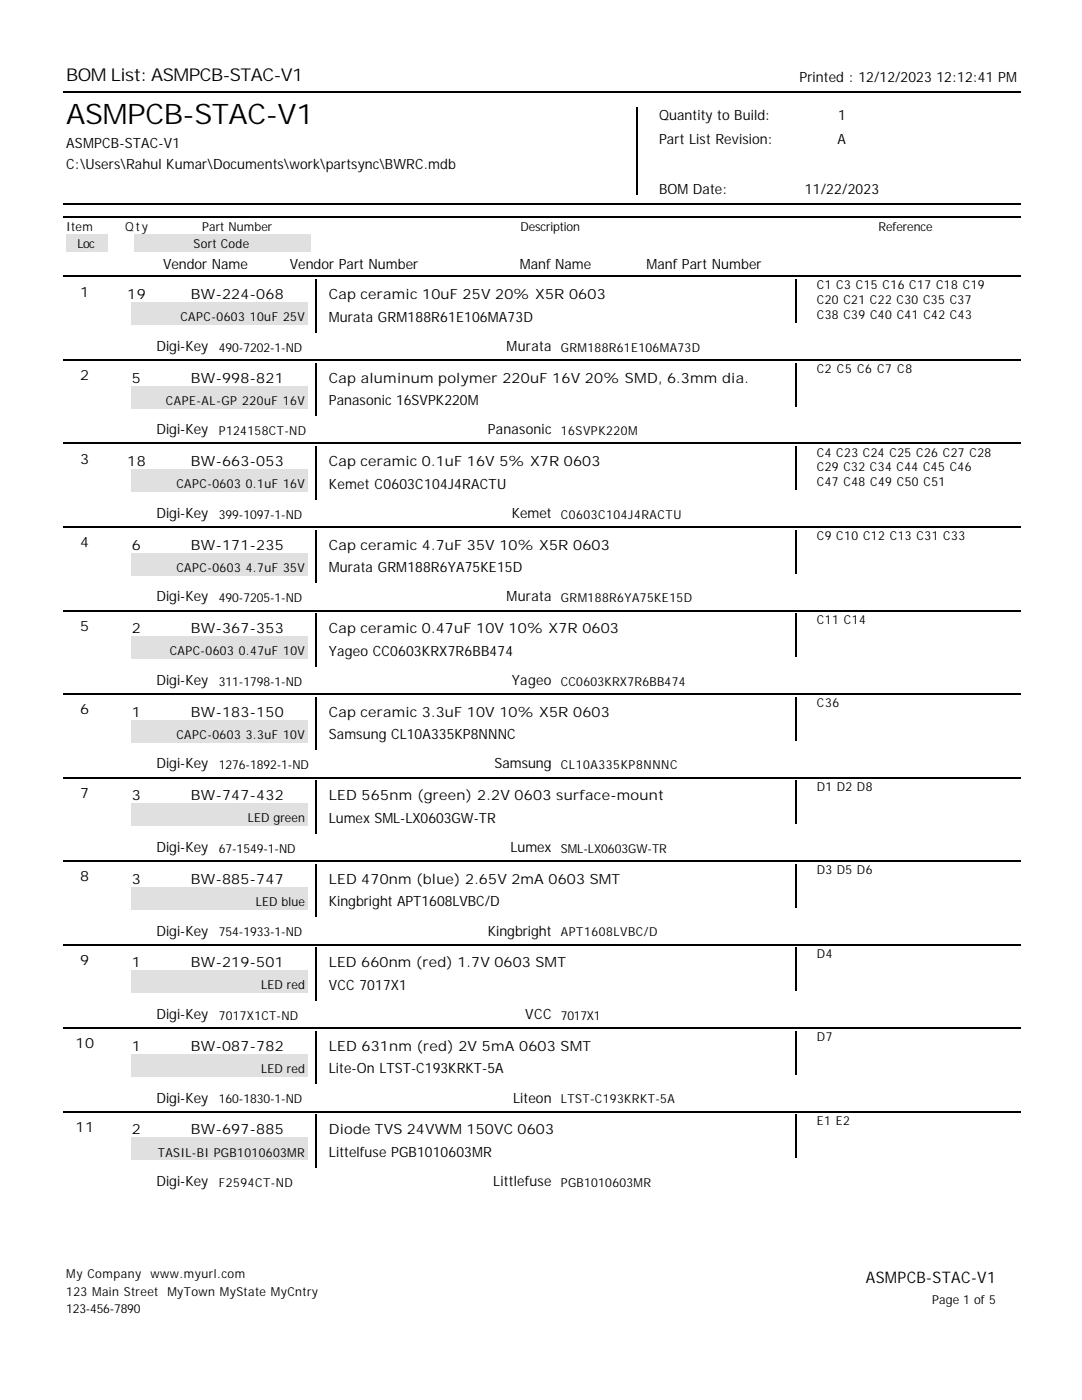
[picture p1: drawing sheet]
<svg xmlns="http://www.w3.org/2000/svg" width="216mm" height="279mm" viewBox="0 0 216 279" stroke-linecap="round" stroke-linejoin="round" font-family="sans-serif">
<defs><g id="words">
<text font-size="5.6" x="13.2" y="24.7">ASMPCB-STAC-V1</text>
<text font-size="3.5" x="13.2" y="16.2">BOM List: ASMPCB-STAC-V1</text>
<text font-size="3.2" x="172.8" y="256.1">ASMPCB-STAC-V1</text>
<g font-size="2.8">
<text x="159.5" y="16.3">Printed : 12/12/2023 12:12:41 PM</text>
<text x="131.5" y="24">Quantity to Build:</text>
<text x="167.2" y="24">1</text>
<text x="13.2" y="29.5">ASMPCB-STAC-V1</text>
<text x="131.5" y="28.8">Part List Revision:</text>
<text x="167.1" y="28.8">A</text>
<text x="13.2" y="33.8">C:\Users\Rahul Kumar\Documents\work\partsync\BWRC.mdb</text>
<text x="131.5" y="38.8">BOM Date:</text>
<text x="160.6" y="38.8">11/22/2023</text>
<text x="32.5" y="53.6">Vendor Name</text>
<text x="57.8" y="53.6">Vendor Part Number</text>
<text x="103.7" y="53.6">Manf Name</text>
<text x="129" y="53.6">Manf Part Number</text>
<text x="16" y="59.2">1</text>
<text x="25.4" y="59.7">19</text>
<text x="38.1" y="59.7">BW-224-068</text>
<text x="65.6" y="59.7">Cap ceramic 10uF 25V 20% X5R 0603</text>
<text x="65.6" y="64.2">Murata GRM188R61E106MA73D</text>
<text x="31.2" y="70">Digi-Key</text>
<text x="101.1" y="70">Murata</text>
<text x="16" y="75.8">2</text>
<text x="26.3" y="76.4">5</text>
<text x="38.1" y="76.4">BW-998-821</text>
<text x="65.6" y="76.4">Cap aluminum polymer 220uF 16V 20% SMD, 6.3mm dia.</text>
<text x="65.6" y="80.9">Panasonic 16SVPK220M</text>
<text x="31.2" y="86.7">Digi-Key</text>
<text x="97.4" y="86.7">Panasonic</text>
<text x="16" y="92.5">3</text>
<text x="25.4" y="93">18</text>
<text x="38.1" y="93">BW-663-053</text>
<text x="65.6" y="93">Cap ceramic 0.1uF 16V 5% X7R 0603</text>
<text x="65.6" y="97.5">Kemet C0603C104J4RACTU</text>
<text x="31.2" y="103.4">Digi-Key</text>
<text x="102.1" y="103.4">Kemet</text>
<text x="16" y="109.2">4</text>
<text x="26.3" y="109.7">6</text>
<text x="38.1" y="109.7">BW-171-235</text>
<text x="65.6" y="109.7">Cap ceramic 4.7uF 35V 10% X5R 0603</text>
<text x="65.6" y="114.2">Murata GRM188R6YA75KE15D</text>
<text x="16" y="125.9">5</text>
<text x="31.2" y="120">Digi-Key</text>
<text x="101.1" y="120">Murata</text>
<text x="26.3" y="126.4">2</text>
<text x="38.1" y="126.4">BW-367-353</text>
<text x="65.6" y="126.4">Cap ceramic 0.47uF 10V 10% X7R 0603</text>
<text x="65.6" y="130.9">Yageo CC0603KRX7R6BB474</text>
<text x="31.2" y="136.7">Digi-Key</text>
<text x="102.1" y="136.7">Yageo</text>
<text x="16" y="142.5">6</text>
<text x="26.3" y="143.1">1</text>
<text x="38.1" y="143.1">BW-183-150</text>
<text x="65.6" y="143.1">Cap ceramic 3.3uF 10V 10% X5R 0603</text>
<text x="65.6" y="147.5">Samsung CL10A335KP8NNNC</text>
<text x="31.2" y="153.4">Digi-Key</text>
<text x="98.7" y="153.4">Samsung</text>
<text x="16" y="159.2">7</text>
<text x="26.3" y="159.7">3</text>
<text x="38.1" y="159.7">BW-747-432</text>
<text x="65.6" y="159.7">LED 565nm (green) 2.2V 0603 surface-mount</text>
<text x="65.6" y="164.2">Lumex SML-LX0603GW-TR</text>
<text x="31.2" y="170">Digi-Key</text>
<text x="101.9" y="170">Lumex</text>
<text x="16" y="175.9">8</text>
<text x="26.3" y="176.4">3</text>
<text x="38.1" y="176.4">BW-885-747</text>
<text x="65.6" y="176.4">LED 470nm (blue) 2.65V 2mA 0603 SMT</text>
<text x="65.6" y="180.9">Kingbright APT1608LVBC/D</text>
<text x="31.2" y="186.7">Digi-Key</text>
<text x="97.4" y="186.7">Kingbright</text>
<text x="16" y="192.5">9</text>
<text x="26.3" y="193.1">1</text>
<text x="38.1" y="193.1">BW-219-501</text>
<text x="65.6" y="193.1">LED 660nm (red) 1.7V 0603 SMT</text>
<text x="65.6" y="197.6">VCC 7017X1</text>
<text x="31.2" y="203.4">Digi-Key</text>
<text x="104.8" y="203.4">VCC</text>
<text x="15.1" y="209.2">10</text>
<text x="26.3" y="209.7">1</text>
<text x="38.1" y="209.7">BW-087-782</text>
<text x="65.6" y="209.7">LED 631nm (red) 2V 5mA 0603 SMT</text>
<text x="65.6" y="214.2">Lite-On LTST-C193KRKT-5A</text>
<text x="31.2" y="220">Digi-Key</text>
<text x="102.4" y="220">Liteon</text>
<text x="15.1" y="225.9">11</text>
<text x="26.3" y="226.4">2</text>
<text x="38.1" y="226.4">BW-697-885</text>
<text x="65.6" y="226.4">Diode TVS 24VWM 150VC 0603</text>
<text x="65.6" y="230.9">Littelfuse PGB1010603MR</text>
<text x="31.2" y="236.7">Digi-Key</text>
<text x="98.4" y="236.7">Littlefuse</text>
</g>
<g font-size="2.5">
<text x="13.2" y="46.1">Item</text>
<text x="25" y="46.1">Qty</text>
<text x="40.3" y="46.1">Part Number</text>
<text x="103.8" y="46.1">Description</text>
<text x="175.3" y="46.1">Reference</text>
<text x="15.5" y="49.6">Loc</text>
<text x="38.6" y="49.6">Sort Code</text>
<text x="163" y="57.8">C1 C3 C15 C16 C17 C18 C19</text>
<text x="36" y="64.1">CAPC-0603 10uF 25V</text>
<text x="163" y="60.7">C20 C21 C22 C30 C35 C37</text>
<text x="163" y="63.6">C38 C39 C40 C41 C42 C43</text>
<text x="43.7" y="70.2">490-7202-1-ND</text>
<text x="111.9" y="70.2">GRM188R61E106MA73D</text>
<text x="163" y="74.4">C2 C5 C6 C7 C8</text>
<text x="33.1" y="80.8">CAPE-AL-GP 220uF 16V</text>
<text x="43.7" y="86.9">P124158CT-ND</text>
<text x="111.9" y="86.9">16SVPK220M</text>
<text x="163" y="91.1">C4 C23 C24 C25 C26 C27 C28</text>
<text x="163" y="94">C29 C32 C34 C44 C45 C46</text>
<text x="35.2" y="97.5">CAPC-0603 0.1uF 16V</text>
<text x="163" y="96.9">C47 C48 C49 C50 C51</text>
<text x="43.7" y="103.5">399-1097-1-ND</text>
<text x="111.9" y="103.5">C0603C104J4RACTU</text>
<text x="163" y="107.8">C9 C10 C12 C13 C31 C33</text>
<text x="35.2" y="114.1">CAPC-0603 4.7uF 35V</text>
<text x="43.7" y="120.2">490-7205-1-ND</text>
<text x="111.9" y="120.2">GRM188R6YA75KE15D</text>
<text x="163" y="124.4">C11 C14</text>
<text x="33.9" y="130.8">CAPC-0603 0.47uF 10V</text>
<text x="43.7" y="136.9">311-1798-1-ND</text>
<text x="111.9" y="136.9">CC0603KRX7R6BB474</text>
<text x="163" y="141.1">C36</text>
<text x="35.2" y="147.5">CAPC-0603 3.3uF 10V</text>
<text x="43.7" y="153.5">1276-1892-1-ND</text>
<text x="111.9" y="153.5">CL10A335KP8NNNC</text>
<text x="163" y="157.8">D1 D2 D8</text>
<text x="49.5" y="164.1">LED green</text>
<text x="43.7" y="170.2">67-1549-1-ND</text>
<text x="111.9" y="170.2">SML-LX0603GW-TR</text>
<text x="163" y="174.4">D3 D5 D6</text>
<text x="51.1" y="180.8">LED blue</text>
<text x="43.7" y="186.9">754-1933-1-ND</text>
<text x="111.9" y="186.9">APT1608LVBC/D</text>
<text x="163" y="191.1">D4</text>
<text x="52.1" y="197.5">LED red</text>
<text x="43.7" y="203.6">7017X1CT-ND</text>
<text x="111.9" y="203.6">7017X1</text>
<text x="163" y="207.8">D7</text>
<text x="52.1" y="214.1">LED red</text>
<text x="43.7" y="220.2">160-1830-1-ND</text>
<text x="111.9" y="220.2">LTST-C193KRKT-5A</text>
<text x="163" y="224.5">E1 E2</text>
<text x="31.5" y="230.8">TASIL-BI PGB1010603MR</text>
<text x="43.7" y="236.9">F2594CT-ND</text>
<text x="111.9" y="236.9">PGB1010603MR</text>
<text x="13.2" y="255.1">My Company</text>
<text x="30" y="255.1">www.myurl.com</text>
<text x="13.2" y="258.6">123 Main Street</text>
<text x="13.2" y="262">123-456-7890</text>
<text x="33.4" y="258.6">MyTown MyState MyCntry</text>
<text x="186" y="260.2">Page 1 of 5</text>
</g>
</g></defs>
<path d="M12.7 18.4h191M127.1 21.4v17.5M12.7 40.6h191" fill="none" stroke="#000" stroke-width=".26"/>
<g fill="#fff">
<path d="M27 50.5h28v4h-28z"/>
<path d="M56.6 50.5h28.1v4h-28.1z"/>
<path d="M96.8 50.5h28.1v4h-28.1z"/>
<path d="M126.5 50.5h28.3v4h-28.3z"/>
</g>
<path d="M12.7 43.3h191" fill="none" stroke="#000" stroke-width=".26"/>
<g fill="#e0e0e0">
<path d="M13.2 46.8h8.2v3.5h-8.2z"/>
<path d="M26.7 46.8h35.2v3.5h-35.2z"/>
</g>
<g fill="#fff">
<path d="M65.1 56.1h89.7v4.5h-89.7z"/>
<path d="M65.1 60.6h89.7v4.5h-89.7z"/>
</g>
<path d="M158.9 55.8v10.6" fill="none" stroke="#000" stroke-width=".26"/>
<path d="M26.2 60.3h35.2v4.5h-35.2z" fill="#e0e0e0"/>
<path d="M14 66.4h28.1v4.5h-28.1z" fill="#fff"/>
<path d="M63.1 55.8v10.6" fill="none" stroke="#000" stroke-width=".26"/>
<g fill="#fff">
<path d="M43.1 66.4h45v4.5h-45z"/>
<path d="M88.9 66.4h21.7v4.5h-21.7z"/>
<path d="M111.4 66.4h45v4.5h-45z"/>
</g>
<path d="M12.7 55.2h191" fill="none" stroke="#000" stroke-width=".26"/>
<g fill="#fff">
<path d="M12.7 60.6h8.2v5.5h-8.2z"/>
<path d="M158 64.6h40.4v6h-40.4z"/>
<path d="M65.1 72.8h89.7v4.5h-89.7z"/>
<path d="M65.1 77.3h89.7v4.5h-89.7z"/>
</g>
<path d="M158.9 72.5v10.6" fill="none" stroke="#000" stroke-width=".26"/>
<path d="M26.2 77h35.2v4.5h-35.2z" fill="#e0e0e0"/>
<path d="M14 83.1h28.1v4.5h-28.1z" fill="#fff"/>
<path d="M63.1 72.5v10.6" fill="none" stroke="#000" stroke-width=".26"/>
<g fill="#fff">
<path d="M43.1 83.1h45v4.5h-45z"/>
<path d="M88.9 83.1h21.7v4.5h-21.7z"/>
<path d="M111.4 83.1h45v4.5h-45z"/>
</g>
<path d="M12.7 71.8h191" fill="none" stroke="#000" stroke-width=".26"/>
<g fill="#fff">
<path d="M12.7 77.3h8.2v5.5h-8.2z"/>
<path d="M158 81.2h40.4v6.1h-40.4z"/>
<path d="M65.1 89.4h89.7v4.5h-89.7z"/>
<path d="M65.1 93.9h89.7v4.5h-89.7z"/>
</g>
<path d="M158.9 89.2v10.5" fill="none" stroke="#000" stroke-width=".26"/>
<path d="M26.2 93.7h35.2v4.5h-35.2z" fill="#e0e0e0"/>
<path d="M14 99.7h28.1v4.5h-28.1z" fill="#fff"/>
<path d="M63.1 89.2v10.5" fill="none" stroke="#000" stroke-width=".26"/>
<g fill="#fff">
<path d="M43.1 99.7h45v4.5h-45z"/>
<path d="M88.9 99.7h21.7v4.5h-21.7z"/>
<path d="M111.4 99.7h45v4.5h-45z"/>
</g>
<path d="M12.7 88.5h191" fill="none" stroke="#000" stroke-width=".26"/>
<g fill="#fff">
<path d="M12.7 93.9h8.2v5.6h-8.2z"/>
<path d="M158 97.9h40.4v6.1h-40.4z"/>
<path d="M65.1 106.1h89.7v4.5h-89.7z"/>
<path d="M65.1 110.6h89.7v4.5h-89.7z"/>
</g>
<path d="M158.9 105.8v10.6" fill="none" stroke="#000" stroke-width=".26"/>
<path d="M26.2 110.3h35.2v4.5h-35.2z" fill="#e0e0e0"/>
<path d="M14 116.4h28.1v4.5h-28.1z" fill="#fff"/>
<path d="M63.1 105.8v10.6" fill="none" stroke="#000" stroke-width=".26"/>
<g fill="#fff">
<path d="M43.1 116.4h45v4.5h-45z"/>
<path d="M88.9 116.4h21.7v4.5h-21.7z"/>
<path d="M111.4 116.4h45v4.5h-45z"/>
</g>
<path d="M12.7 105.2h191" fill="none" stroke="#000" stroke-width=".26"/>
<g fill="#fff">
<path d="M12.7 110.6h8.2v5.6h-8.2z"/>
<path d="M158 114.6h40.4v6.1h-40.4z"/>
<path d="M65.1 122.8h89.7v4.5h-89.7z"/>
<path d="M65.1 127.3h89.7v4.5h-89.7z"/>
</g>
<path d="M158.9 122.5v10.6" fill="none" stroke="#000" stroke-width=".26"/>
<path d="M26.2 127h35.2v4.5h-35.2z" fill="#e0e0e0"/>
<path d="M14 133.1h28.1v4.5h-28.1z" fill="#fff"/>
<path d="M63.1 122.5v10.6" fill="none" stroke="#000" stroke-width=".26"/>
<g fill="#fff">
<path d="M43.1 133.1h45v4.5h-45z"/>
<path d="M88.9 133.1h21.7v4.5h-21.7z"/>
<path d="M111.4 133.1h45v4.5h-45z"/>
</g>
<path d="M12.7 121.8h191" fill="none" stroke="#000" stroke-width=".26"/>
<g fill="#fff">
<path d="M12.7 127.3h8.2v5.5h-8.2z"/>
<path d="M158 131.2h40.4v6.1h-40.4z"/>
<path d="M65.1 139.4h89.7v4.5h-89.7z"/>
<path d="M65.1 143.9h89.7v4.5h-89.7z"/>
</g>
<path d="M158.9 139.2v10.6" fill="none" stroke="#000" stroke-width=".26"/>
<path d="M26.2 143.7h35.2v4.5h-35.2z" fill="#e0e0e0"/>
<path d="M14 149.8h28.1v4.5h-28.1z" fill="#fff"/>
<path d="M63.1 139.2v10.6" fill="none" stroke="#000" stroke-width=".26"/>
<g fill="#fff">
<path d="M43.1 149.8h45v4.5h-45z"/>
<path d="M88.9 149.8h21.7v4.5h-21.7z"/>
<path d="M111.4 149.8h45v4.5h-45z"/>
</g>
<path d="M12.7 138.5h191" fill="none" stroke="#000" stroke-width=".26"/>
<g fill="#fff">
<path d="M12.7 143.9h8.2v5.6h-8.2z"/>
<path d="M158 147.9h40.4v6.1h-40.4z"/>
<path d="M65.1 156.1h89.7v4.5h-89.7z"/>
<path d="M65.1 160.6h89.7v4.5h-89.7z"/>
</g>
<path d="M158.9 155.8v10.6" fill="none" stroke="#000" stroke-width=".26"/>
<path d="M26.2 160.3h35.2v4.5h-35.2z" fill="#e0e0e0"/>
<path d="M14 166.4h28.1v4.5h-28.1z" fill="#fff"/>
<path d="M63.1 155.8v10.6" fill="none" stroke="#000" stroke-width=".26"/>
<g fill="#fff">
<path d="M43.1 166.4h45v4.5h-45z"/>
<path d="M88.9 166.4h21.7v4.5h-21.7z"/>
<path d="M111.4 166.4h45v4.5h-45z"/>
</g>
<path d="M12.7 155.2h191" fill="none" stroke="#000" stroke-width=".26"/>
<g fill="#fff">
<path d="M12.7 160.6h8.2v5.6h-8.2z"/>
<path d="M158 164.6h40.4v6.1h-40.4z"/>
<path d="M65.1 172.8h89.7v4.5h-89.7z"/>
<path d="M65.1 177.3h89.7v4.5h-89.7z"/>
</g>
<path d="M158.9 172.5v10.6" fill="none" stroke="#000" stroke-width=".26"/>
<path d="M26.2 177h35.2v4.5h-35.2z" fill="#e0e0e0"/>
<path d="M14 183.1h28.1v4.5h-28.1z" fill="#fff"/>
<path d="M63.1 172.5v10.6" fill="none" stroke="#000" stroke-width=".26"/>
<g fill="#fff">
<path d="M43.1 183.1h45v4.5h-45z"/>
<path d="M88.9 183.1h21.7v4.5h-21.7z"/>
<path d="M111.4 183.1h45v4.5h-45z"/>
</g>
<path d="M12.7 171.8h191" fill="none" stroke="#000" stroke-width=".26"/>
<g fill="#fff">
<path d="M12.7 177.3h8.2v5.5h-8.2z"/>
<path d="M158 181.2h40.4v6.1h-40.4z"/>
<path d="M65.1 189.4h89.7v4.5h-89.7z"/>
<path d="M65.1 193.9h89.7v4.5h-89.7z"/>
</g>
<path d="M158.9 189.2v10.6" fill="none" stroke="#000" stroke-width=".26"/>
<path d="M26.2 193.7h35.2v4.5h-35.2z" fill="#e0e0e0"/>
<path d="M14 199.8h28.1v4.5h-28.1z" fill="#fff"/>
<path d="M63.1 189.2v10.6" fill="none" stroke="#000" stroke-width=".26"/>
<g fill="#fff">
<path d="M43.1 199.8h45v4.5h-45z"/>
<path d="M88.9 199.8h21.7v4.5h-21.7z"/>
<path d="M111.4 199.8h45v4.5h-45z"/>
</g>
<path d="M12.7 188.5h191" fill="none" stroke="#000" stroke-width=".26"/>
<g fill="#fff">
<path d="M12.7 193.9h8.2v5.6h-8.2z"/>
<path d="M158 197.9h40.4v6.1h-40.4z"/>
<path d="M65.1 206.1h89.7v4.5h-89.7z"/>
<path d="M65.1 210.6h89.7v4.5h-89.7z"/>
</g>
<path d="M158.9 205.8v10.6" fill="none" stroke="#000" stroke-width=".26"/>
<path d="M26.2 210.3h35.2v4.5h-35.2z" fill="#e0e0e0"/>
<path d="M14 216.4h28.1v4.5h-28.1z" fill="#fff"/>
<path d="M63.1 205.8v10.6" fill="none" stroke="#000" stroke-width=".26"/>
<g fill="#fff">
<path d="M43.1 216.4h45v4.5h-45z"/>
<path d="M88.9 216.4h21.7v4.5h-21.7z"/>
<path d="M111.4 216.4h45v4.5h-45z"/>
</g>
<path d="M12.7 205.2h191" fill="none" stroke="#000" stroke-width=".26"/>
<g fill="#fff">
<path d="M12.7 210.6h8.2v5.6h-8.2z"/>
<path d="M158 214.6h40.4v6.1h-40.4z"/>
<path d="M65.1 222.8h89.7v4.5h-89.7z"/>
<path d="M65.1 227.3h89.7v4.5h-89.7z"/>
</g>
<path d="M158.9 222.5v10.6" fill="none" stroke="#000" stroke-width=".26"/>
<path d="M26.2 227h35.2v4.5h-35.2z" fill="#e0e0e0"/>
<path d="M14 233.1h28.1v4.5h-28.1z" fill="#fff"/>
<path d="M63.1 222.5v10.6" fill="none" stroke="#000" stroke-width=".26"/>
<g fill="#fff">
<path d="M43.1 233.1h45v4.5h-45z"/>
<path d="M88.9 233.1h21.7v4.5h-21.7z"/>
<path d="M111.4 233.1h45v4.5h-45z"/>
</g>
<path d="M12.7 221.9h191" fill="none" stroke="#000" stroke-width=".26"/>
<g fill="#fff">
<path d="M12.7 227.3h8.2v5.5h-8.2z"/>
<path d="M158 231.2h40.4v6.1h-40.4z"/>
</g>
<use href="#words"/>
</svg>
